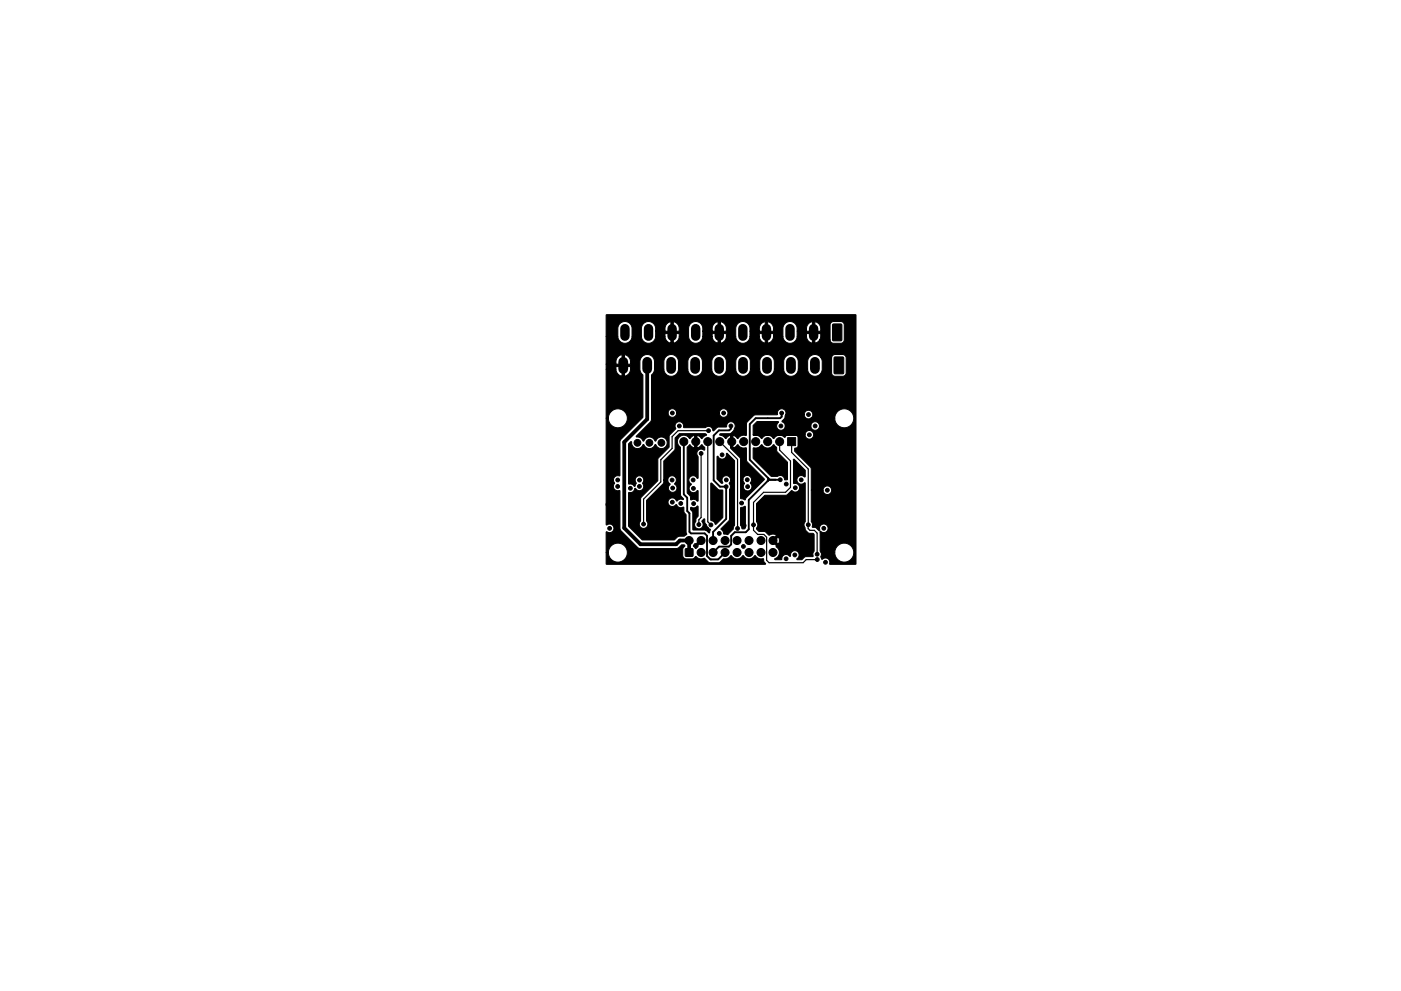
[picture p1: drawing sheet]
<svg xmlns="http://www.w3.org/2000/svg" width="297mm" height="210mm" viewBox="0 0 297 210" stroke-linecap="round" stroke-linejoin="round" font-family="sans-serif">
<g fill="#000" stroke="#000" stroke-width=".21">
<path d="M176.6 68.8l1.7-.1 .2 .2v3.2l-.2 .2h-1.6l-.2-.1zM176.9 75.8l1.7-.1 .3 .2v3.2l-.2 .2h-1.6l-.3-.1zM128.5 66.8h52.9l.1 52.8-.1 .1h-5.4l-.1-.1a.91 .91 0 0 0-.4-1.1l-.6-.1-.7 .2-.2-.5 .2-.5-.1-.4h2.9l.3 1.1 .8 .8a2.01 2.01 0 0 0 2.9-1.5 2.01 2.01 0 0 0-2.1-2.4l-.1 .1a2 2 0 0 0-1.8 1.9h-2.9l-.2-.2-.1-4.2h.3a.91 .91 0 0 0 1.5-.7 .91 .91 0 0 0-1.4-.8 1.1 1.1 0 0 0-.4 1.3l-.9-.7-.7-.1 .1-.7-.3-.5v-6.6h2.5a.92 .92 0 0 0 1.3 .9 .92 .92 0 0 0 .1-1.6 .92 .92 0 0 0-1.4 .7h-2.5v-4.7l-3.5-3.6v-.6l.4-.1 .3-.3-.1-2.1-.3-.3h-1.9l-.5 .5-.4-.3a1.39 1.39 0 0 0-1.9 .5l-.6-.5a1.35 1.35 0 0 0-1.9 .5h-.2l-.6-.5-1-.1-.1-.2 11 .1a.91 .91 0 0 0 1.3 .8 .91 .91 0 0 0 .1-1.5 .91 .91 0 0 0-1.4 .6h-11v-1.9l.8-.9h4.4l.1 .3a.91 .91 0 0 0 .2 1.5 .91 .91 0 0 0 1.3-.8h5.4a.93 .93 0 0 0 1.3 .8 .93 .93 0 0 0 .2-1.5 .93 .93 0 0 0-1.5 .6v.1h-5.4l-.2-.6-.5-.3 .6-.8 .2-.7h3.9a.91 .91 0 0 0 1.4 .7h5.1a2.01 2.01 0 0 0 2.9 1.9 2.01 2.01 0 0 0 .2-3.4 2.01 2.01 0 0 0-3.1 1.4l-5.1 .1a.91 .91 0 0 0 0-1.5 .91 .91 0 0 0-1.4 .8h-3.9v-.2a.94 .94 0 0 0-1-1.1 .94 .94 0 0 0-.8 1.3l-4.9 .1-1.6 1.5v2.7l-.3 .1a1.62 1.62 0 0 0-1.6 .7l-.5-.5-.5-.2v2.6l.4-.1 .6-.6a1.68 1.68 0 0 0 1.8 .7l.2 2.9 3.7 3.8-3.9 3.9-.2 .5-1-.4v-3.9h.5l.3 .8a.92 .92 0 0 0 .1 1.4 .92 .92 0 0 0 1.4-.2 .92 .92 0 0 0-.2-1.3 .97 .97 0 0 0-.6-1.6 .92 .92 0 0 0-1 .9h-.5v-4.6l-2.1-2.1v-2.7l-.5 .1-.6 .6-.4-.5-.8-.3 .1-.3 2.2-.1 .6-.5 .2-.5a.91 .91 0 0 0 0-1.1 .91 .91 0 0 0-1.2-.2l-.4 .4-.1 .6h-1.8l-.9 .8h-.1a.93 .93 0 0 0-.6-.9 .93 .93 0 0 0-1 .2h-4.6l-.4-1-.5-.2-.5 .1a1.04 1.04 0 0 0-.3 1.4l-1.4 1.4-.1 2.5-2.3 2.4-.1 4.7-3.5 3.7-.1 4.9a.91 .91 0 0 0 .4 1.5h.4a.91 .91 0 0 0 .8-.9l-.3-.7v-4.4l3.5-3.5 .1-.8h.9l.5 1a.91 .91 0 0 0-.3 1.1l.4 .4a.91 .91 0 0 0 1.2-.3 .91 .91 0 0 0-.3-1.2l-.1-.2a.91 .91 0 0 0 .3-1.1l-.3-.4-.6-.2-.5 .3-.3 .6h-.9v-3.9l2.4-2.5 .1-2.5 .9-.9h5.5l.2 .3-1 .7-1-.6v2.6l.4-.1 .6-.6 .6 .7v.5l-.7-.2-.5 .1a.95 .95 0 0 0-.2 1.5v4.5l-.2 .1-.6-.5h-.7a.91 .91 0 0 0 0 1.6l.1 .1a.96 .96 0 0 0-.2 1.6 .96 .96 0 0 0 1.5-.2l.1 .1-.1 2.1a1.13 1.13 0 0 0-1.3-.2l-.2-.1-.1-.8-.6-.7v-9.6l.6-.6 .4 .5 .6 .2v-2.6l-.5 .1-.6 .6-.6-.6a1.39 1.39 0 0 0-1.8 .6 1.39 1.39 0 0 0 .5 1.8v10l.1 .3 .5 .7-.1 .1a1.1 1.1 0 0 0-1.3 .3l-.5-.5-.6-.2a.94 .94 0 0 0-.6 1.5 .94 .94 0 0 0 1.6 0 .98 .98 0 0 0 1.4 .5l.2 .1 .1 1.1 .4 .4v4.2l-.4 .4h-1.3l-.8 .8-6.8-.1-2.9-2.9v-7.1l.8-.1 .5-.8 .5 .4 .6 .1a.93 .93 0 0 0 .5-1.5l.1-.2a.92 .92 0 0 0-.2-1.3 .92 .92 0 0 0-1.2 .1 .92 .92 0 0 0 0 1.3l-.3 .7-.7-.5-.6-.1v-8.4l.5-.5a1.33 1.33 0 0 0 1.1 1.4 1.33 1.33 0 0 0 1.5-.8 1.36 1.36 0 0 0 1.3 .9 1.36 1.36 0 0 0 1.3-.9 1.26 1.26 0 0 0 1.6 .9 1.26 1.26 0 0 0 .7-1.8 1.26 1.26 0 0 0-1.9-.4l-.4 .6a1.36 1.36 0 0 0-1.3-.9 1.36 1.36 0 0 0-1.3 .9 1.64 1.64 0 0 0-1.5-.9l3.1-3.3 .1-.3v-1.5h3.5a.91 .91 0 0 0 1 .9 .91 .91 0 0 0 .9-.9h9a.91 .91 0 0 0 1.3 .9 .91 .91 0 0 0 .2-1.6 .91 .91 0 0 0-1.5 .6v.1h-9a.91 .91 0 0 0-.9-.9 .91 .91 0 0 0-1 .9h-3.5v-8l.5-.7 .2-.6 2 .1a1.55 1.55 0 0 0 1.5 1.4 1.55 1.55 0 0 0 1.5-1.5l2 .1a1.55 1.55 0 0 0 1.6 1.4 1.55 1.55 0 0 0 1.5-1.5l2 .1a1.55 1.55 0 0 0 1.6 1.4 1.55 1.55 0 0 0 1.5-1.5l2 .1a1.55 1.55 0 0 0 1.5 1.4 1.55 1.55 0 0 0 1.6-1.5l2 .1a1.55 1.55 0 0 0 1.5 1.4 1.55 1.55 0 0 0 1.6-1.5l2 .1a1.55 1.55 0 0 0 1.5 1.4 1.55 1.55 0 0 0 1.5-1.5l2 .1a1.55 1.55 0 0 0 1.6 1.4 1.55 1.55 0 0 0 1.5-1.4v-1.9l-.2-.6h2.2v3.2l.2 .5 .5 .2h2l.4-.6v-3.3l-.2-.4-.5-.3h-1.8l-.4 .3-.2 .4h-2.2a1.55 1.55 0 0 0-1.7-.6 1.55 1.55 0 0 0-1.2 1.3v1.7h-2v-1.6a1.55 1.55 0 0 0-1.5-1.5 1.55 1.55 0 0 0-1.5 1.5v1.6h-2v-1.6a1.55 1.55 0 0 0-1.6-1.5 1.55 1.55 0 0 0-1.5 1.5v1.6h-2v-1.6a1.55 1.55 0 0 0-1.5-1.5 1.55 1.55 0 0 0-1.6 1.5v1.6h-2v-1.6a1.55 1.55 0 0 0-1.5-1.5 1.55 1.55 0 0 0-1.6 1.5v1.6h-2v-1.6a1.55 1.55 0 0 0-1.5-1.5 1.55 1.55 0 0 0-1.6 1.5v1.6h-2v-1.6a1.55 1.55 0 0 0-1.5-1.5 1.55 1.55 0 0 0-1.5 1.5v1.6h-2v-1.6a1.55 1.55 0 0 0-1.6-1.5 1.55 1.55 0 0 0-1.5 1.5v1.8l.6 1.1v8.9l-4.8 4.9-.1 7.5-.9 .1a1 1 0 0 0-.2 1.6 .92 .92 0 0 0 .4 1.5h.6l.1 .1 .1 8.2 3.8 3.8 .5 .2h7.6l.5-.2 .6-.6h.5l.2 .3-.4 .7v1.4l.2 .4 .5 .2h1.4l.7-.5a1.37 1.37 0 0 0 1.3 .5l.5-.1 .7 .7 .5 .2h1.9l.9-.8a1.61 1.61 0 0 0 1.4-.5l.1-.2a1.55 1.55 0 0 0 2.7 0 1.49 1.49 0 0 0 2.5 0 1.69 1.69 0 0 0 1.8 .7l.1 .5 .3 .5-.1 .1h-33.6l-.1-.1v-2.4h.5l.3 1.1 .5 .6a2.01 2.01 0 0 0 3.1-1.1 2.01 2.01 0 0 0-2-2.6l-.1 .1a2 2 0 0 0-1.8 1.9h-.5v-4.3l.2-.1 .7 .2a.91 .91 0 0 0 .7-1.1 .91 .91 0 0 0-1.1-.7l-.4 .2-.1-.1v-22.6h.5a2.01 2.01 0 0 0 2.9 1.9 2.01 2.01 0 0 0 .2-3.4 2.01 2.01 0 0 0-3.1 1.4l-.5 .1v-10.4h2.1a1.5 1.5 0 0 0 1.3 1.5h.5a1.49 1.49 0 0 0 1.3-1.4v-.6h-1.3v2h-.5v-2h-1.3v.5h-2.1v-1h5.2v-.6a1.5 1.5 0 0 0-1.3-1.4v2h-.5v-2.1a1.54 1.54 0 0 0-1.3 1.5v.6h-2.1v-5.9h2.5a1.52 1.52 0 0 0 1.8 1.4 1.5 1.5 0 0 0 1.2-1.4h2a1.51 1.51 0 0 0 2 1.3 1.5 1.5 0 0 0 1-1.3h2a1.46 1.46 0 0 0 1.2 1.4h.6a1.45 1.45 0 0 0 1.2-1.4h2a1.52 1.52 0 0 0 1.8 1.4 1.5 1.5 0 0 0 1.2-1.4h2a1.46 1.46 0 0 0 1.2 1.4h.6a1.45 1.45 0 0 0 1.2-1.4h2a1.51 1.51 0 0 0 2 1.3l.8-.6 .2-.7h2a1.46 1.46 0 0 0 1.2 1.4h.6a1.45 1.45 0 0 0 1.2-1.4h2a1.51 1.51 0 0 0 2 1.3l.8-.6 .2-.7h2a1.46 1.46 0 0 0 1.2 1.4l.8-.1 .8-.6h2.2l.2 .5 .5 .2h1.7l.5-.4 .1-3.6-.3-.4-.4-.2h-1.7l-.5 .5-.1 3.4h-2.2l.2-.6v-.7h-1.2v2h-.6v-2h-1.2v.6h-2v-1.1h5v-.6a1.46 1.46 0 0 0-1.2-1.4v2h-.6v-2.1a1.5 1.5 0 0 0-1.2 1.4v.7h-2v-.7a1.5 1.5 0 0 0-1.1-1.3 1.51 1.51 0 0 0-1.9 1.3v1.8h-2v-.6h-1.2v2h-.6v-2h-1.2v.6h-2v-1.1h5v-.6a1.46 1.46 0 0 0-1.2-1.4v2h-.6v-2.1a1.5 1.5 0 0 0-1.2 1.4v.7h-2v-.7a1.5 1.5 0 0 0-1.1-1.3 1.51 1.51 0 0 0-1.9 1.3v1.8h-2v-.6h-1.2v2h-.6v-2h-1.2v.6h-2v-1.1h5v-.6a1.46 1.46 0 0 0-1.2-1.4v2h-.6v-2.1a1.5 1.5 0 0 0-1.2 1.4v.7h-2v-.7a1.5 1.5 0 0 0-1.1-1.3 1.51 1.51 0 0 0-1.9 1.3v1.8h-2v-.6h-1.2v2h-.6v-2h-1.2v.6h-2v-1.1h5v-.6a1.46 1.46 0 0 0-1.2-1.4v2h-.6v-2.1a1.5 1.5 0 0 0-1.2 1.4v.7h-2v-.7a1.5 1.5 0 0 0-1.1-1.3 1.51 1.51 0 0 0-1.9 1.3v1.8h-2v-1.8a1.5 1.5 0 0 0-1.1-1.3 1.51 1.51 0 0 0-1.9 1.3v1.8h-2.5zM152 96.8l.3 .1a.91 .91 0 0 0 1.1 .5 .91 .91 0 0 0 .6-1.1l.2-.1 1.5 1.6v13.6l-.2 .9-1.2 1.1-.8-.1-.3-.7-.4-.3 1.9-2v-6.4a1 1 0 0 0 0-1.2l-.1-.1a1.08 1.08 0 0 0-.1-1.5l-.8-.1a1.01 1.01 0 0 0-.5 1.5h-.3l-.9-.9zM159.7 95.1l.1-.1a1.36 1.36 0 0 0 1.6-.6 1.52 1.52 0 0 0 2.4 .2l.2-.3 .7 .6 .1 1 2.2 2.2v3.6l-.4 .1a.44 .44 0 0 1-.4-.5l-.7-.4-.7 .2-1.3-.1-3.8-3.7zM167 92.8h1.7v1.7h-1.7zM168.2 97.4h.2l2.3 2.3v1.4h-.2a.92 .92 0 0 0-1.3 .1 .92 .92 0 0 0 .1 1.3 .92 .92 0 0 0 1.3-.1l.1 .1v8.2a1.07 1.07 0 0 0 0 1.4l.1 .4 .5 .5 1 .2 .3 .2v3.5l-.2 .5v.6l-1.6 .1-.8 .7-1-.1 .1-.3a.94 .94 0 0 0-.4-1.6 .94 .94 0 0 0-1.1 1.2 1.04 1.04 0 0 0-1.8 .2l-.2 .6h-1.2l-.1-.3a1.43 1.43 0 0 0 1-1.2 1.43 1.43 0 0 0-.8-1.4l.1-.1-1-1.1h.7l.7 .7a1.33 1.33 0 0 0 0-1.5l-.7 .8h-.7l1.1-1.1a1.57 1.57 0 0 0-1.7-.1l-.8-.7-1.3-.1-.5-.4v-.3a.96 .96 0 0 0 0-1.3v-3.9l1.7-1.7h4.5l1.3-1a.92 .92 0 0 0 1.6-.4 .92 .92 0 0 0-1.2-1.1zM145.3 116.4h1.6v1.6h-1.6zM146.4 107.7l.2-.1a1.1 1.1 0 0 0 1.3-.2l.1 2.1-.4 .5-.1 .6a.93 .93 0 0 0-.1 1.1 .93 .93 0 0 0 1.1 .5 .95 .95 0 0 0 .3-1.6l.6-.5v.8l.4 .4a1.18 1.18 0 0 0 .8 1.1l-.3 .7-.7-.6-2.7-.1v-3.5l-.5-.8zM147.3 115.4h.2l1.1-1 .4 .3-1.1 1.1 .1 .2-.5 .4-.5-.5zM150.7 102.5h.2l1.4 1.4 1 .2v5.6l-1.5 1.6-.5-.6-.6-.4zM157 107.7l.9-.3 .1 .1v4.5l-.2 .2h-.5l-.3-.8z"/>
<circle cx="130" cy="97.9" r=".4"/>
<circle cx="135.1" cy="93.9" r=".72"/>
<circle cx="137.7" cy="93.9" r=".72"/>
<circle cx="140.2" cy="93.9" r=".72"/>
<circle cx="141.6" cy="98" r=".4"/>
<circle cx="142.6" cy="87.6" r=".4"/>
<circle cx="144" cy="90.4" r=".4"/>
<circle cx="145" cy="93.7" r=".85"/>
<circle cx="147.5" cy="93.7" r=".85"/>
<circle cx="148.6" cy="96.2" r=".4"/>
<circle cx="150.1" cy="93.7" r=".85"/>
<circle cx="150.2" cy="91.4" r=".4"/>
<circle cx="152.6" cy="93.7" r=".85"/>
<circle cx="153.1" cy="96.5" r=".4"/>
<circle cx="153.1" cy="98" r=".4"/>
<circle cx="153.4" cy="87.6" r=".4"/>
<circle cx="155" cy="90.4" r=".4"/>
<circle cx="155.1" cy="93.7" r=".85"/>
<circle cx="157.7" cy="93.7" r=".85"/>
<circle cx="160.2" cy="93.7" r=".85"/>
<circle cx="162.8" cy="93.7" r=".85"/>
<circle cx="164.6" cy="97.9" r=".4"/>
<circle cx="165.3" cy="93.7" r=".85"/>
<circle cx="165.6" cy="90.4" r=".4"/>
<circle cx="165.7" cy="87.6" r=".4"/>
<circle cx="171.4" cy="88" r=".4"/>
<circle cx="171.6" cy="92.2" r=".4"/>
<circle cx="172.8" cy="90.4" r=".4"/>
<circle cx="175.4" cy="97.3" r=".4"/>
<circle cx="128.9" cy="107" r=".4"/>
<circle cx="129.2" cy="112.1" r=".4"/>
<circle cx="131" cy="103.2" r=".4"/>
<circle cx="131" cy="101.8" r=".4"/>
<circle cx="133.6" cy="103.6" r=".4"/>
<circle cx="134.5" cy="111.2" r=".4"/>
<circle cx="135.6" cy="103.2" r=".4"/>
<circle cx="135.6" cy="101.9" r=".4"/>
<circle cx="136.5" cy="111.2" r=".4"/>
<circle cx="141.3" cy="111.2" r=".4"/>
<circle cx="142.5" cy="101.8" r=".4"/>
<circle cx="142.5" cy="106.5" r=".4"/>
<circle cx="142.6" cy="103.5" r=".4"/>
<circle cx="144.3" cy="106.8" r=".4"/>
<circle cx="146.1" cy="114.7" r=".85"/>
<circle cx="147" cy="101.8" r=".4"/>
<circle cx="147" cy="103.6" r=".4"/>
<circle cx="147.1" cy="106.8" r=".4"/>
<circle cx="148.2" cy="111.3" r=".4"/>
<circle cx="148.7" cy="114.7" r=".85"/>
<circle cx="148.7" cy="117.2" r=".85"/>
<circle cx="149.9" cy="112.2" r=".4"/>
<circle cx="150.7" cy="111.4" r=".4"/>
<circle cx="151.2" cy="114.7" r=".85"/>
<circle cx="151.2" cy="117.2" r=".85"/>
<circle cx="151.8" cy="106.6" r=".4"/>
<circle cx="152.5" cy="113.2" r=".4"/>
<circle cx="153.7" cy="117.2" r=".85"/>
<circle cx="153.7" cy="114.7" r=".85"/>
<circle cx="154" cy="103.3" r=".4"/>
<circle cx="154" cy="101.8" r=".4"/>
<circle cx="156.3" cy="117.2" r=".85"/>
<circle cx="156.3" cy="114.7" r=".85"/>
<circle cx="156.4" cy="112.1" r=".4"/>
<circle cx="157.2" cy="106.7" r=".4"/>
<circle cx="157.6" cy="115.9" r=".4"/>
<circle cx="157.8" cy="111.5" r=".4"/>
<circle cx="158.4" cy="101.8" r=".4"/>
<circle cx="158.5" cy="103.2" r=".4"/>
<circle cx="158.8" cy="114.7" r=".85"/>
<circle cx="158.8" cy="117.2" r=".85"/>
<circle cx="159.8" cy="111.4" r=".4"/>
<circle cx="161.4" cy="114.7" r=".85"/>
<circle cx="161.4" cy="117.2" r=".85"/>
<circle cx="163.4" cy="106.7" r=".4"/>
<circle cx="163.6" cy="111.6" r=".4"/>
<circle cx="163.9" cy="117.2" r=".85"/>
<circle cx="163.9" cy="114.7" r=".85"/>
<circle cx="165.4" cy="101.8" r=".4"/>
<circle cx="166" cy="114.7" r=".4"/>
<circle cx="166.7" cy="118.6" r=".4"/>
<circle cx="166.7" cy="102.7" r=".4"/>
<circle cx="168.5" cy="117.7" r=".4"/>
<circle cx="168.6" cy="103.5" r=".4"/>
<circle cx="169.4" cy="111.6" r=".4"/>
<circle cx="169.9" cy="101.8" r=".4"/>
<circle cx="171.4" cy="111.3" r=".4"/>
<circle cx="173.2" cy="117.6" r=".4"/>
<circle cx="173.3" cy="118.7" r=".4"/>
<circle cx="174.7" cy="112.1" r=".4"/>
<circle cx="175" cy="119.3" r=".4"/>
<circle cx="175.4" cy="104" r=".4"/>
</g>
<path d="M132.5 69.7v1.6M137.5 69.7v1.6M142.5 69.7v1.6M147.5 69.7v1.6M152.5 69.7v1.6M157.5 69.7v1.6M162.5 69.7v1.6M167.5 69.7v1.6M172.5 69.7v1.6" fill="none" stroke="#000" stroke-width="2"/>
<path d="M132.1 76.8v1.5M137.2 76.8v1.5M142.3 76.8v1.5M147.4 76.8v1.5M152.5 76.8v1.5M157.5 76.8v1.5M162.6 76.8v1.5M167.7 76.8v1.5M172.8 76.8v1.5" fill="none" stroke="#000" stroke-width="2.1"/>
<path d="M145 93.7v11.2l.7 .7v2.8l.5 .5v4l.3 .3h2.9l.5 .5v4.3l.7 .7h1.7l1.4-1.5M155 90.4v.5l-.4 .4h-2.2l-1.1 1.1v9.5l1.4 1.4h1.3v6.8l-2.8 2.8v1.8M165.7 87.6v.8l-.3 .3h-5.2l-1.2 1.3v7.5l4.2 4.3M162.9 101.4v.6M165.4 101.8h-2.4l-4.2 4.3v6.2l-.7 .6h-2.3l-.8 .8v1.8l-.5 .5h-2.1l-1.2 1.2" fill="none" stroke="#000" stroke-width=".4"/>
<path d="M148.6 96.2v13.6l-.4 .5v1M150.1 93.7v17l.6 .7M150.2 91.4h-6.4l-1.3 1.2v2.5l-2.4 2.4v4.7l-3.6 3.7v5.3M152.6 93.7l3.8 3.8v14.6M165.3 93.7v1.8l2.3 2.3v5.6l-1 1h-4.7l-2.1 2.2v5.9l.8 .9h1.3l.6 .6v4.9l.5 .5h7.3l.6-.7h2.4M167.8 93.7v2.3l3.6 3.5-.1 12.6 .4 .4h1l.6 .6v4.5M171.4 111.3l-.1 .1M173.3 118.7h.1" fill="none" stroke="#000" stroke-width=".25"/>
<path d="M137.2 77.5v11.4l-4.8 4.9v18.2l3.4 3.5h7.6l.7-.8h2v2.5" fill="none" stroke="#000" stroke-width=".8"/>
</svg>
